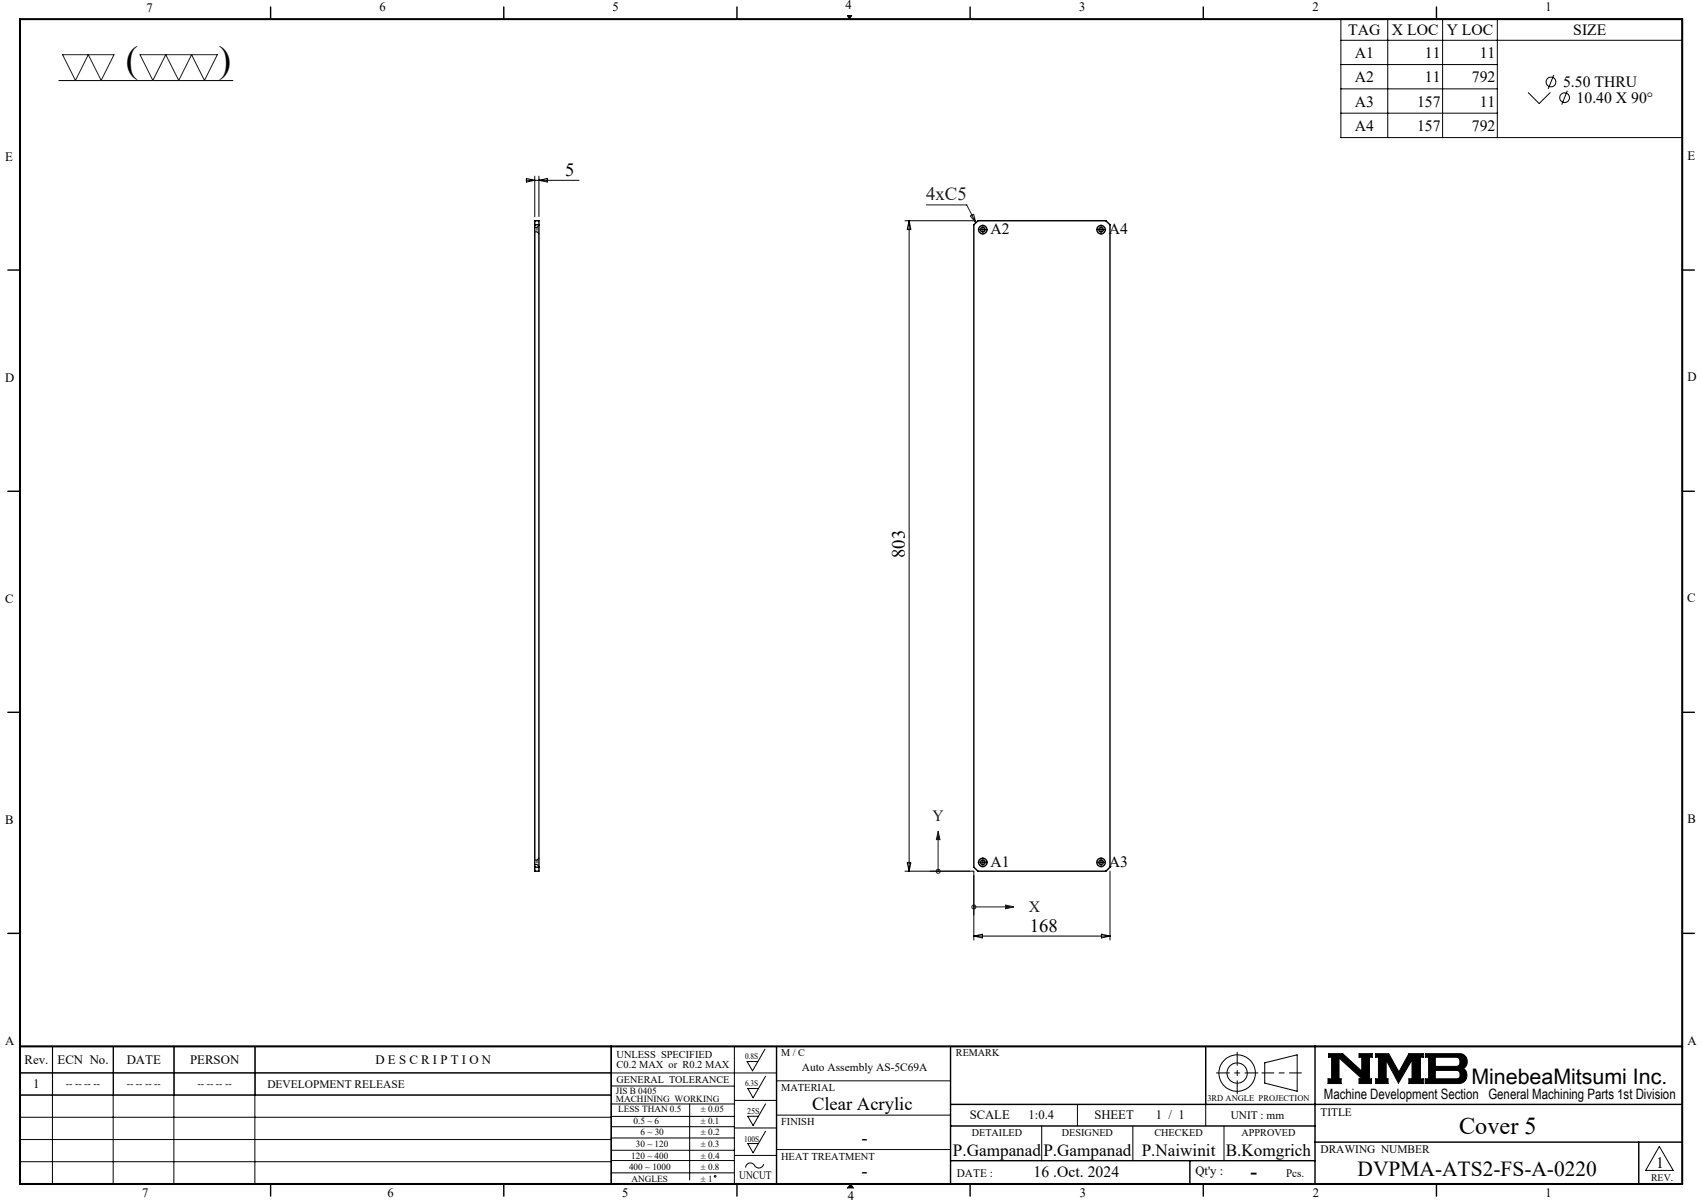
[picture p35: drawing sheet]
<svg xmlns="http://www.w3.org/2000/svg" width="420mm" height="297mm" viewBox="0 0 420 297" stroke-linecap="round" stroke-linejoin="round" font-family="sans-serif">
<defs><g id="words">
<g font-size="9.2">
<text x="31.1" y="17.7">(</text>
<text x="54" y="17.8">)</text>
</g>
<text font-size="6" x="360.3" y="280">Cover 5</text>
<g font-size="5.3">
<text x="363.3" y="267.7">MinebeaMitsumi Inc.</text>
<text x="335.2" y="290.4">DVPMA-ATS2-FS-A-0220</text>
</g>
<text font-size="4.9" x="308.8" y="290.9">-</text>
<g font-size="4.6">
<text x="139.5" y="43.4">5</text>
<text x="223.4" y="137.8" transform="rotate(-90 223.4 137.8)">803</text>
<text x="254.2" y="230">168</text>
<text x="200.5" y="274.1">Clear Acrylic</text>
<text x="212.7" y="282.4">-</text>
<text x="212.8" y="290.6">-</text>
</g>
<text font-size="4.6" fill="#191924" x="228.7" y="49.5">4xC5</text>
<g font-size="4.2">
<text x="235.3" y="285.5">P.Gampanad</text>
<text x="257.6" y="285.5">P.Gampanad</text>
<text x="281.9" y="285.5">P.Naiwinit</text>
<text x="302.7" y="285.5">B.Komgrich</text>
</g>
<g font-size="3.9">
<text x="332.9" y="8.7">TAG</text>
<text x="343.7" y="8.7">X LOC</text>
<text x="357.2" y="8.7">Y LOC</text>
<text x="388.5" y="8.7">SIZE</text>
<text x="334.5" y="14.4">A1</text>
<text x="351.8" y="14.4">11</text>
<text x="365.4" y="14.4">11</text>
<text x="334.5" y="20.3">A2</text>
<text x="351.8" y="20.3">11</text>
<text x="363.4" y="20.3">792</text>
<text x="385.9" y="21.4">5.50 THRU</text>
<text x="334.5" y="26.3">A3</text>
<text x="349.9" y="26.3">157</text>
<text x="365.4" y="26.3">11</text>
<text x="389.3" y="25.3">10.40 X 90°</text>
<text x="334.5" y="32.3">A4</text>
<text x="349.9" y="32.3">157</text>
<text x="363.4" y="32.3">792</text>
<text x="244.5" y="57.8">A2</text>
<text x="273.7" y="57.8">A4</text>
<text x="244.5" y="214">A1</text>
<text x="273.7" y="214">A3</text>
<text x="255.2" y="290.6">16 .Oct. 2024</text>
<text x="408.9" y="288.2">1</text>
</g>
<g font-size="3.9" fill="#191924">
<text x="230.3" y="202.7">Y</text>
<text x="254.1" y="225.2">X</text>
</g>
<text font-size="3.5" x="326.9" y="271.4">Machine Development Section General Machining Parts 1st Division</text>
<g font-size="3.2">
<text x="36.1" y="2.9">7</text>
<text x="93.7" y="2.8">6</text>
<text x="151.3" y="2.8">5</text>
<text x="208.8" y="2.2">4</text>
<text x="266.5" y="2.8">3</text>
<text x="324.1" y="2.8">2</text>
<text x="381.6" y="2.8">1</text>
<text x="1.3" y="39.8">E</text>
<text x="416.6" y="39.5">E</text>
<text x="1.3" y="94.3">D</text>
<text x="416.6" y="94.1">D</text>
<text x="1.3" y="148.9">C</text>
<text x="416.6" y="148.7">C</text>
<text x="1.3" y="203.6">B</text>
<text x="416.6" y="203.3">B</text>
<text x="416.6" y="258">A</text>
<text x="1.3" y="258.1">A</text>
<text x="6.1" y="262.7">Rev.</text>
<text x="14.2" y="262.7">ECN No.</text>
<text x="31.3" y="262.7">DATE</text>
<text x="46.9" y="262.7">PERSON</text>
<text x="92.7" y="262.7">D E S C R I P T I O N</text>
<text x="8.2" y="268.7">1</text>
<text x="239.4" y="276.2">SCALE</text>
<text x="254" y="276.2">1:0.4</text>
<text x="270.2" y="276.2">SHEET</text>
<text x="285.4" y="276.2">1 / 1</text>
<text x="295.2" y="290.1">Qt'y :</text>
<text x="35.1" y="295.5">7</text>
<text x="95.7" y="295.6">6</text>
<text x="153.6" y="295.6">5</text>
<text x="209.3" y="296.3">4</text>
<text x="266.6" y="295.6">3</text>
<text x="324.2" y="295.6">2</text>
<text x="381.6" y="295.6">1</text>
</g>
<g font-size="2.8">
<text x="66" y="268.6">DEVELOPMENT RELEASE</text>
<text x="198" y="264.5">Auto Assembly AS-5C69A</text>
<text x="326" y="275.4">TITLE</text>
<text x="303.9" y="276.2">UNIT : mm</text>
<text x="326" y="284.7">DRAWING NUMBER</text>
<text x="182.5" y="291.2">UNCUT</text>
<text x="236.3" y="290.7">DATE :</text>
<text x="317.6" y="290.6">Pcs.</text>
</g>
<g font-size="2.6">
<text x="152.2" y="261.3">UNLESS SPECIFIED</text>
<text x="152.2" y="263.7">C0.2 MAX or R0.2 MAX</text>
<text x="192.9" y="269.4">MATERIAL</text>
<text x="192.9" y="277.7">FINISH</text>
<text x="192.9" y="286.3">HEAT TREATMENT</text>
</g>
<g font-size="2.5">
<text x="192.9" y="260.7">M / C</text>
<text x="236" y="260.7">REMARK</text>
<text x="16.3" y="268.5">-- -- -- --</text>
<text x="31.3" y="268.5">-- -- -- --</text>
<text x="48.8" y="268.5">-- -- -- --</text>
<text x="152.3" y="267.3">GENERAL TOLERANCE</text>
<text x="239.9" y="280.5">DETAILED</text>
<text x="262.2" y="280.5">DESIGNED</text>
<text x="285.1" y="280.5">CHECKED</text>
<text x="306.6" y="280.5">APPROVED</text>
<text x="407.7" y="291.5">REV.</text>
</g>
<g font-size="2.3">
<text x="152.1" y="270">JIS B 0405</text>
<text x="152.1" y="272.1">MACHINING WORKING</text>
<text x="152.7" y="274.6">LESS THAN 0.5</text>
<text x="173" y="274.6">± 0.05</text>
<text x="156.4" y="277.4">0.5 ~ 6</text>
<text x="158.1" y="280.3">6 ~ 30</text>
<text x="173" y="277.4">± 0.1</text>
<text x="173" y="280.3">± 0.2</text>
<text x="155.9" y="286">120 ~ 400</text>
<text x="157" y="283.2">30 ~ 120</text>
<text x="173" y="283.2">± 0.3</text>
<text x="173" y="286">± 0.4</text>
<text x="155.3" y="288.9">400 ~ 1000</text>
<text x="155.9" y="291.7">ANGLES</text>
<text x="173" y="288.9">± 0.8</text>
<text x="173" y="291.7">± 1</text>
</g>
<g font-size="2.1">
<text x="184" y="261.5">0.8S</text>
<text x="184" y="268.1">6.3S</text>
<text x="184.5" y="275">25S</text>
<text x="298.1" y="271.8">3RD ANGLE PROJECTION</text>
<text x="183.7" y="281.9">100S</text>
</g>
</g></defs>
<g fill="none" stroke="#000" stroke-width=".25">
<path d="M14.5 19.9h43M209.2 3.8h1.1l-.6 .9zM331.1 4.7h84.3v29.3h-84.3zM331.1 15.9h38.6M331.1 9.9h84.3M342.7 4.7v29.3M356.2 4.7v29.3M369.7 4.7v29.3M383.6 18.5l-1.3 3.4M331.1 21.9h38.6M331.1 27.9h38.6M377.3 22.8l2.7 2.8 2.8-2.8"/>
<path d="M387 22.4l-1.4 3.4M130 44.5h13M130 44.1l2 .4-2 .4zM132 43.5v10M133.1 43.5v10M133.1 44.5l2-.4v.8zM223.4 54.5h17.1M224.5 54.5v160.6M224.5 54.5l.4 2.1h-.9zM242.1 56.7h1.2M242.7 56.1v1.2M271.3 56.7h1.2"/>
<path d="M271.9 56.1v1.2M223.4 215.1h17.1v17M224 213h.9l-.4 2.1zM242.1 212.9h1.2M242.7 212.3v1.2M271.3 212.9h1.2M271.9 212.3v1.2M274.1 215.1v17M240.5 231.1h33.6M240.5 231.1l2.1-.5v1zM272 230.6l2.1 .5-2.1 .5zM13 258.3l-.1 34"/>
<path d="M27.9 258.3v34M28 258.3v12M42.9 258.3v34M43 258.3v12M62.9 258.3v34M63 258.3v12M181.3 258.3v34M188.9 259l-3.1 5.4-1.3-2.3h2.6M4.9 264.9h186.8M4.9 270.4h146M4.9 275.8h146M150.9 278.2h30.4"/>
<path d="M150.9 275.6h30.4M150.9 272.6h30.4M150.9 268.1h30.4M151 270.3h-146v-12h146l-.1 34M170.3 272.6v18.7M181.3 271.7h10.4M181.3 278.5h10.4M189 272.6l-3.1 5.3-1.3-2.3h2.7M189 279.3l-3.1 5.3-1.3-2.3h2.7M189 265.7l-3.1 5.3-1.3-2.3h2.7M191.7 266.8h43M191.7 275.3h43"/>
<path d="M257.2 278v8.6M266 272.7v5.3M279.7 278v8.6M297.7 272.7v5.3M302.2 278v8.6M312.3 262.4l8-2v9l-8-2zM328 260.1h3.5l4.7 4.3v-3.4h-.6v-.9h3.2v.9h-.7v5.3h.5v1.2h-3v-1.2h.7l-5.7-5.1v5.1h.6v1.2h-3.3v-1.2h.9v-5.3h-.8zM339.7 260.1h3.2l2.5 4.6 2.5-4.6h3.5v.9h-.7v5.3h.7v1.2h-3.5v-1.2h.8v-4.6l-3.4 5.7-3-5.7v4.6h.4v1.2h-3v-1.2h.7v-5.3h-.7zM351.9 260.1h8.4a1.97 1.97 0 0 1 1.9 1.5 1.97 1.97 0 0 1-.9 2.2 2.03 2.03 0 0 1 .8 2.2 2.03 2.03 0 0 1-1.8 1.5h-8.4v-1.2h.8v-5.3h-.8zM354.4 261h5.4l.6 .5 .1 1a.84 .84 0 0 1-.8 .8h-5.3zM354.4 264.3h5.4l.6 .4 .1 1a.79 .79 0 0 1-.8 .6h-5.3zM4.9 281.3h146"/>
<path d="M4.9 286.8h146M150.9 280.9h30.4M150.9 286.5h30.4M150.9 284h30.4M150.9 289.6h30.4M181.3 285.3h10.4M188.6 287.4a1.29 1.29 0 0 1-1.2 1 1.29 1.29 0 0 1-1.3-.9 1.14 1.14 0 0 0-1.3-.3 1.14 1.14 0 0 0-.7 1.1M191.7 283.8h43M210 292.3l.7 1M409.7 283l3.4 6h-6.8z"/>
<circle cx="383" cy="20.2" r="1.21"/>
<circle cx="386.3" cy="24.1" r="1.2"/>
<circle cx="305.5" cy="264.9" r="2.51"/>
<circle cx="305.5" cy="264.9" r="4.5"/>
</g>
<path d="M311.6 264.9h9.7" fill="none" stroke="#000" stroke-width=".25" stroke-dasharray="15.2 1.3 1.3 1.3" stroke-dashoffset="12.3"/>
<path d="M305.5 259.8v10.2M300.4 264.9h10.2" fill="none" stroke="#000" stroke-width=".25" stroke-dasharray="15.2 1.3 1.3 1.3" stroke-dashoffset="12"/>
<g fill="none" stroke="#000" stroke-width=".35">
<path d="M66.8 1.7v3M124.4 1.7v3M182 1.7v3M239.5 1.7v3M297.1 1.7v3M354.7 1.7v3M1.9 66.7h3M415.4 66.7h3M1.9 121.3h3M415.4 121.3h3M1.9 175.9h3M415.4 175.9h3"/>
<path d="M1.9 230.4h3M415.4 230.4h3M150.9 258.3v34M191.7 258.3v34M234.7 258.3v34M297.7 258.3v14.4M324.7 258.3v34M234.7 272.7h180.7M234.7 278h90M66.8 292.3v3M124.4 292.3v3M182 292.3v3"/>
<path d="M234.7 286.6h90M239.5 292.3v3M293.8 286.6v5.7M297.1 292.3v3M324.7 282h90.7M354.7 292.3v3M404.6 282v10.3"/>
</g>
<path d="M4.9 4.7h410.5v287.6h-410.5zM4.9 258.3h410.5" fill="none" stroke="#000" stroke-width=".5"/>
<path d="M210 292.3l-.7 1h1.4" fill="none" stroke="#00f" stroke-width=".25"/>
<g fill="#000">
<path d="M210 292.3l.7 1h-1.4z"/>
<path d="M209.2 3.8l.5 .9 .6-.9zM328 260.1v.9h.8v5.3h-.9v1.2h3.3v-1.2h-.6v-5.1l5.7 5.1h-.7v1.2h3v-1.2h-.5v-5.3h.7v-.9h-3.2v.9h.6v3.4l-4.7-4.3zM351.9 260.1v.9h.8v5.3h-.8v1.2h8.6l.7-.2 .6-.5 .4-.8v-.8l-.3-.8-.6-.6 .8-.8 .2-1.3-.5-.9-.5-.5-.6-.2zM354.4 264.3h5.4l.6 .4 .1 1-.6 .6h-5.5zM354.4 261l5.5 .1 .5 .5v1.1l-.3 .5-.3 .1h-5.4zM339.7 260.1v.9h.7v5.3h-.7v1.2h3v-1.2h-.4v-4.6l3 5.7 3.4-5.7v4.6h-.8v1.2h3.5v-1.2h-.7v-5.3h.7v-.9h-3.5l-2.5 4.6-2.5-4.6z" fill-rule="evenodd"/>
</g>
<g fill="none" stroke="#191924" stroke-width=".25">
<path d="M15.5 13.5h12.7l-3.2 6.4-3.2-6.4-3.2 6.4zM34.6 13.5h19.1l-3.2 6.4-3.2-6.4-3.2 6.4-3.2-6.4-3.2 6.4zM228.7 50.6h10l2.2 4.4M239.6 53.3l.8-.4 .5 2.1zM229.7 215.1h9.8M231.6 207.3v7.8M231.6 205.2l.5 2.1h-.9zM240.5 216.1v9.8M240.5 223.9h7.8M248.3 223.4l2.1 .5-2.1 .5z"/>
<circle cx="231.7" cy="215.1" r=".5"/>
<circle cx="240.5" cy="223.9" r=".48"/>
</g>
<g fill="none" stroke="#000" stroke-width=".25" stroke-dasharray="15.2 1.3 1.3 1.3">
<path d="M242.1 56.7h-.6M242.7 56.1v-.6M242.7 57.3v.5M243.3 56.7h.5M271.3 56.7h-.6M271.9 56.1v-.6M271.9 57.3v.5M272.5 56.7h.5M242.1 212.9h-.6M242.7 212.3v-.6M242.7 213.5v.5M243.3 212.9h.5"/>
<path d="M271.3 212.9h-.6M271.9 212.3v-.6M271.9 213.5v.5M272.5 212.9h.5"/>
</g>
<path d="M248.3 223.4l2.1 .5-2.1 .5zM231.6 205.2l.5 2.1h-.9z" fill="#191924"/>
<g fill="none" stroke="#000" stroke-width=".35">
<path d="M132 54.5h1.1v160.6h-1.1zM132 55.5h1.1M240.5 55.5l1-1h31.5l1.1 1v158.6l-1.1 1h-31.5l-1-1zM132 214.1h1.1"/>
<circle cx="242.6" cy="56.7" r=".56"/>
<circle cx="242.7" cy="56.7" r="1.04"/>
<circle cx="271.9" cy="56.7" r=".56"/>
<circle cx="271.9" cy="56.7" r="1.04"/>
<circle cx="242.6" cy="212.9" r=".56"/>
<circle cx="242.7" cy="212.9" r="1.04"/>
<circle cx="271.9" cy="212.9" r=".56"/>
<circle cx="271.9" cy="212.9" r="1.04"/>
</g>
<path d="M132.6 56.1v1.1M132.6 212.3v1.1" fill="none" stroke="#000" stroke-width=".25" stroke-dasharray="1.3 .6" stroke-dashoffset=".5"/>
<path d="M132.6 57.2l.5 .5M133.1 55.6l-.5 .5M132.6 213.4l.5 .5M133.1 211.8l-.5 .5" fill="none" stroke="#000" stroke-width=".25" stroke-dasharray="1.3 .6" stroke-dashoffset=".3"/>
<path d="M132.1 57.2h.5M132.6 56.1h-.5M132.1 213.4h.5M132.6 212.3h-.5" fill="none" stroke="#000" stroke-width=".25" stroke-dasharray="1.3 .6"/>
<circle cx="176.6" cy="290.4" r=".2" fill="none" stroke="#000" stroke-width=".25"/>
<use href="#words"/>
</svg>
